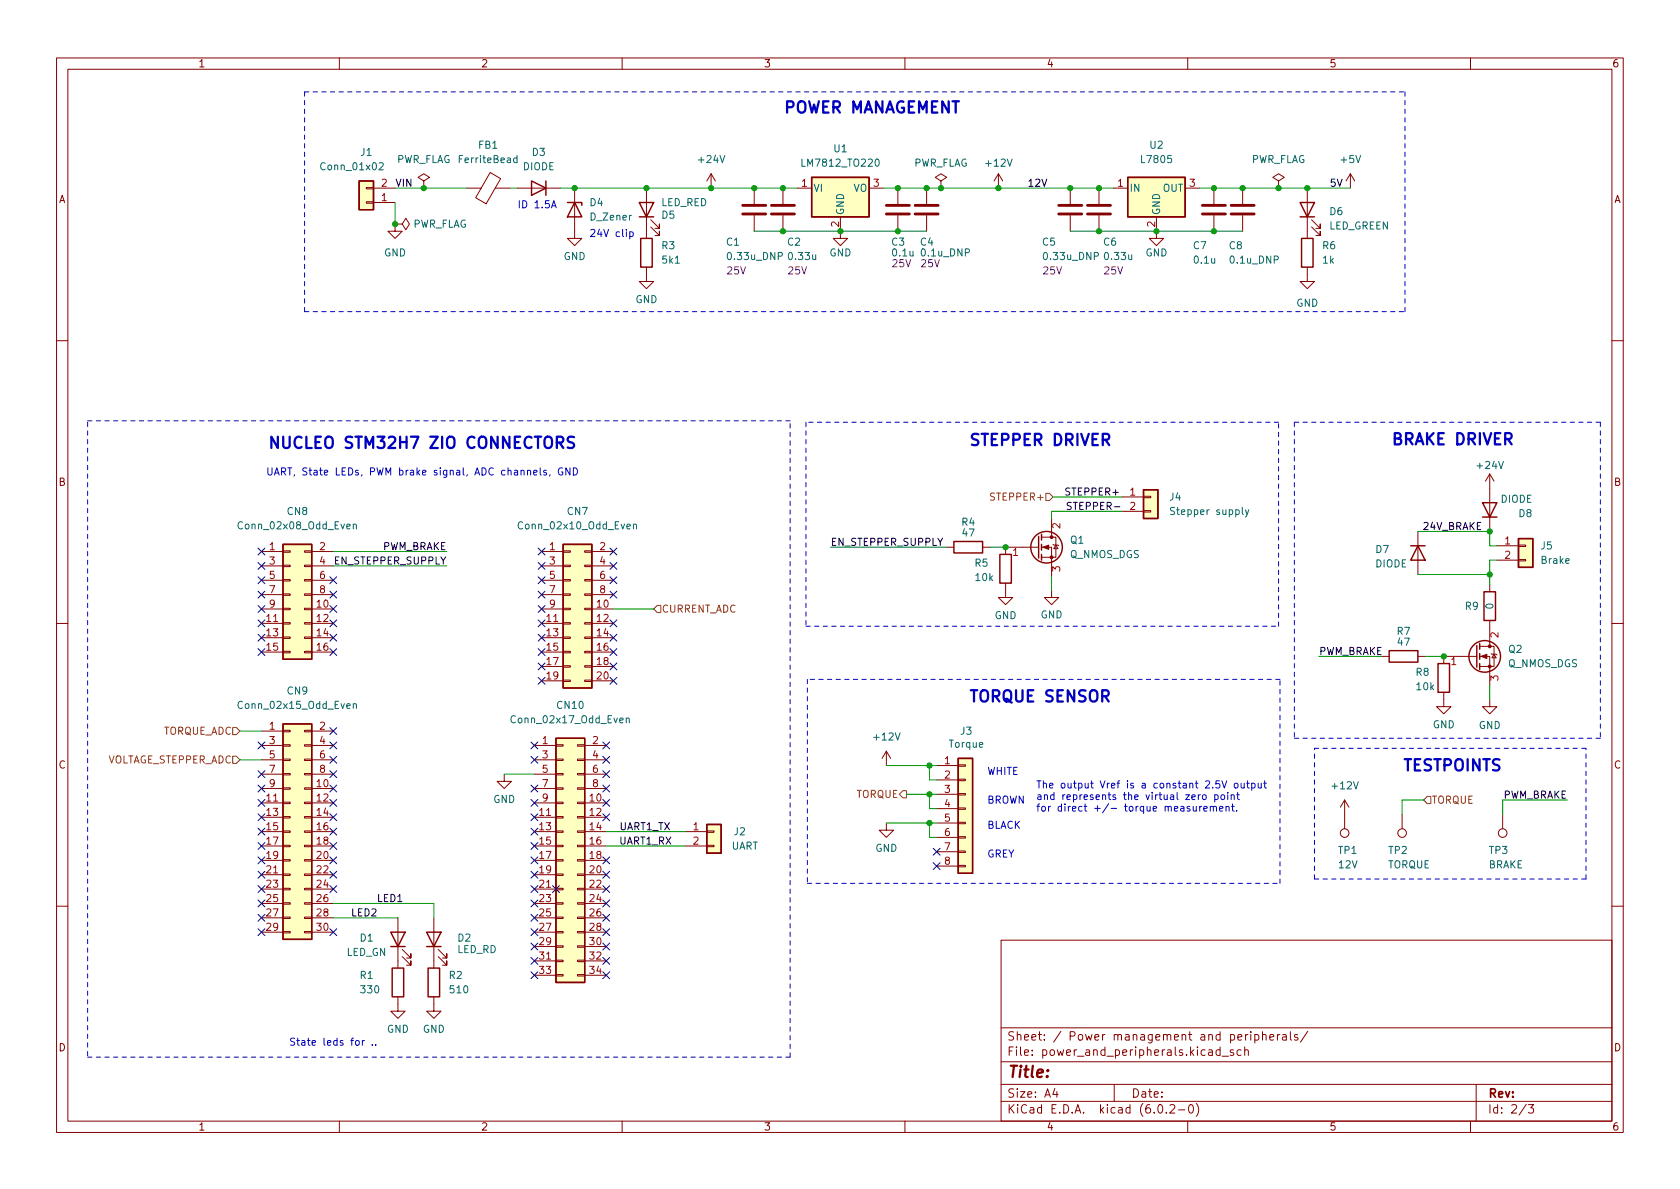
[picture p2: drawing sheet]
<svg xmlns="http://www.w3.org/2000/svg" width="297mm" height="210mm" viewBox="0 0 297 210" stroke-linecap="round" stroke-linejoin="round" font-family="sans-serif">
<defs><g id="words">
<g font-size="2.8" fill="#0000c2">
<text x="138.4" y="20">POWER MANAGEMENT</text>
<text x="47.2" y="79.3">NUCLEO STM32H7 ZIO CONNECTORS</text>
<text x="171.2" y="78.8">STEPPER DRIVER</text>
<text x="245.9" y="78.7">BRAKE DRIVER</text>
<text x="171.2" y="124.1">TORQUE SENSOR</text>
<text x="247.9" y="136.3">TESTPOINTS</text>
</g>
<text font-size="2.8" fill="#840000" x="178" y="190.6">Title:</text>
<g font-size="2.1" fill="#840000">
<text x="178" y="184">Sheet: / Power management and peripherals/</text>
<text x="178" y="186.7">File: power_and_peripherals.kicad_sch</text>
<text x="178" y="196.9">KiCad E.D.A. kicad (6.0.2-0)</text>
<text x="178" y="194.1">Size: A4</text>
<text x="200" y="194.1">Date:</text>
<text x="263" y="194.1">Rev:</text>
<text x="263" y="196.9">Id: 2/3</text>
</g>
<g font-size="1.8" fill="#840000">
<text x="35" y="11.9">1</text>
<text x="85" y="11.9">2</text>
<text x="135" y="11.9">3</text>
<text x="185" y="11.9">4</text>
<text x="235" y="11.9">5</text>
<text x="285" y="11.9">6</text>
<text x="10.3" y="35.9">A</text>
<text x="285.3" y="35.9">A</text>
<text x="10.3" y="85.9">B</text>
<text x="285.3" y="85.9">B</text>
<text x="10.3" y="135.9">C</text>
<text x="285.3" y="135.9">C</text>
<text x="10.3" y="185.9">D</text>
<text x="285.3" y="185.9">D</text>
<text x="35" y="199.9">1</text>
<text x="85" y="199.9">2</text>
<text x="135" y="199.9">3</text>
<text x="185" y="199.9">4</text>
<text x="235" y="199.9">5</text>
<text x="285" y="199.9">6</text>
</g>
<g font-size="1.8" fill="#006464">
<text x="63.8" y="27.6">J1</text>
<text x="70" y="28.8">PWR_FLAG</text>
<text x="81.4" y="28.8">FerriteBead</text>
<text x="84.6" y="26.3">FB1</text>
<text x="94.1" y="27.6">D3</text>
<text x="123.6" y="28.8">+24V</text>
<text x="142.2" y="29.5">LM7812_TO220</text>
<text x="147.5" y="26.9">U1</text>
<text x="161.4" y="29.5">PWR_FLAG</text>
<text x="174.4" y="29.5">+12V</text>
<text x="202" y="28.8">L7805</text>
<text x="203.3" y="26.3">U2</text>
<text x="221.1" y="28.8">PWR_FLAG</text>
<text x="237.2" y="28.8">+5V</text>
<text x="57" y="30.1">Conn_01x02</text>
<text x="92.4" y="30.1">DIODE</text>
<text x="143.8" y="33.9">VI</text>
<text x="150.9" y="33.9">VO</text>
<text x="199.6" y="33.9">IN</text>
<text x="205.6" y="33.9">OUT</text>
<text x="72.9" y="40.3">PWR_FLAG</text>
<text x="104.3" y="36.4">D4</text>
<text x="104.5" y="39">D_Zener</text>
<text x="116.8" y="36.4">LED_RED</text>
<text x="117" y="38.7">D5</text>
<text x="149.2" y="38.1" transform="rotate(-90 149.2 38.1)">GND</text>
<text x="205.1" y="38.1" transform="rotate(-90 205.1 38.1)">GND</text>
<text x="234.9" y="40.6">LED_GREEN</text>
<text x="235.1" y="38">D6</text>
<text x="67.9" y="45.3">GND</text>
<text x="99.6" y="46">GND</text>
<text x="117" y="44.1">R3</text>
<text x="117.2" y="46.6">5k1</text>
<text x="128.5" y="43.4">C1</text>
<text x="128.8" y="46">0.33u_DNP</text>
<text x="139.3" y="43.4">C2</text>
<text x="139.6" y="46">0.33u</text>
<text x="146.6" y="45.3">GND</text>
<text x="157.7" y="43.4">C3</text>
<text x="157.9" y="45.3">0.1u</text>
<text x="162.7" y="43.4">C4</text>
<text x="163" y="45.3">0.1u_DNP</text>
<text x="184.3" y="43.4">C5</text>
<text x="184.7" y="46">0.33u_DNP</text>
<text x="195.1" y="43.4">C6</text>
<text x="195.5" y="46">0.33u</text>
<text x="202.5" y="45.3">GND</text>
<text x="211" y="44.1">C7</text>
<text x="211.2" y="46.6">0.1u</text>
<text x="217.4" y="44.1">C8</text>
<text x="217.6" y="46.6">0.1u_DNP</text>
<text x="233.9" y="44.1">R6</text>
<text x="233.9" y="46.6">1k</text>
<text x="112.3" y="53.6">GND</text>
<text x="229.2" y="54.2">GND</text>
<text x="261.3" y="82.9">+24V</text>
<text x="206.8" y="88.5">J4</text>
<text x="265.3" y="88.9">DIODE</text>
<text x="42.5" y="93.6">Conn_02x08_Odd_Even</text>
<text x="50.8" y="91.1">CN8</text>
<text x="92" y="93.6">Conn_02x10_Odd_Even</text>
<text x="100.3" y="91.1">CN7</text>
<text x="170.1" y="93">R4</text>
<text x="170.2" y="94.9">47</text>
<text x="207.5" y="91.1">Stepper supply</text>
<text x="268.6" y="91.4">D8</text>
<text x="172.4" y="100.2">R5</text>
<text x="189.1" y="98.7">Q_NMOS_DGS</text>
<text x="189.3" y="96.1">Q1</text>
<text x="243.2" y="100.3">DIODE</text>
<text x="243.3" y="97.8">D7</text>
<text x="272.5" y="97.1">J5</text>
<text x="272.6" y="99.7">Brake</text>
<text x="172.5" y="102.7">10k</text>
<text x="259.1" y="107.8">R9</text>
<text x="264" y="107.7" transform="rotate(-90 264 107.7)">0</text>
<text x="175.8" y="109.5">GND</text>
<text x="184" y="109.3">GND</text>
<text x="247" y="112.3">R7</text>
<text x="247.2" y="114.2">47</text>
<text x="250.4" y="119.5">R8</text>
<text x="266.6" y="118">Q_NMOS_DGS</text>
<text x="266.7" y="115.4">Q2</text>
<text x="42.5" y="125.3">Conn_02x15_Odd_Even</text>
<text x="50.8" y="122.8">CN9</text>
<text x="98.6" y="125.3">CN10</text>
<text x="250.5" y="122">10k</text>
<text x="90.8" y="127.9">Conn_02x17_Odd_Even</text>
<text x="154.6" y="130.9">+12V</text>
<text x="169.9" y="129.9">J3</text>
<text x="253.3" y="128.8">GND</text>
<text x="261.4" y="128.9">GND</text>
<text x="167.9" y="132.2">Torque</text>
<text x="87.2" y="142">GND</text>
<text x="235.7" y="139.6">+12V</text>
<text x="129.8" y="147.7">J2</text>
<text x="129.2" y="150.2">UART</text>
<text x="154.8" y="150.6">GND</text>
<text x="236.7" y="151">TP1</text>
<text x="236.7" y="153.5">12V</text>
<text x="245.3" y="153.5">TORQUE</text>
<text x="245.5" y="151">TP2</text>
<text x="263.1" y="153.5">BRAKE</text>
<text x="263.3" y="151">TP3</text>
<text x="63.7" y="166.5">D1</text>
<text x="81" y="166.5">D2</text>
<text x="61.2" y="169">LED_GN</text>
<text x="63.7" y="173.1">R1</text>
<text x="79.4" y="173.1">R2</text>
<text x="80.8" y="168.5">LED_RD</text>
<text x="63.9" y="175.6">330</text>
<text x="79.7" y="175.6">510</text>
<text x="68.4" y="182.6">GND</text>
<text x="74.7" y="182.6">GND</text>
</g>
<g font-size="1.8" fill="#a90000">
<text x="67.5" y="35.6">1</text>
<text x="67.5" y="33">2</text>
<text x="141.7" y="33">1</text>
<text x="154.4" y="33">3</text>
<text x="197.6" y="33">1</text>
<text x="210.3" y="33">3</text>
<text x="148.3" y="40.1" transform="rotate(-90 148.3 40.1)">2</text>
<text x="204.2" y="40.1" transform="rotate(-90 204.2 40.1)">2</text>
<text x="199.8" y="87.6">1</text>
<text x="187.5" y="93.5" transform="rotate(-90 187.5 93.5)">2</text>
<text x="199.8" y="90.2">2</text>
<text x="47.6" y="97.3">1</text>
<text x="47.6" y="99.8">3</text>
<text x="56.5" y="97.3">2</text>
<text x="56.5" y="99.8">4</text>
<text x="97.2" y="97.3">1</text>
<text x="97.2" y="99.8">3</text>
<text x="106.1" y="97.3">2</text>
<text x="106.1" y="99.8">4</text>
<text x="179.1" y="98.3">1</text>
<text x="187.5" y="101.1" transform="rotate(-90 187.5 101.1)">3</text>
<text x="266.1" y="96.3">1</text>
<text x="266.1" y="98.8">2</text>
<text x="47.6" y="102.4">5</text>
<text x="47.6" y="104.9">7</text>
<text x="47.6" y="107.4">9</text>
<text x="56" y="107.4">10</text>
<text x="56.5" y="102.4">6</text>
<text x="56.5" y="104.9">8</text>
<text x="97.2" y="102.4">5</text>
<text x="97.2" y="104.9">7</text>
<text x="97.2" y="107.4">9</text>
<text x="105.6" y="107.4">10</text>
<text x="106.1" y="102.4">6</text>
<text x="106.1" y="104.9">8</text>
<text x="47.1" y="110">11</text>
<text x="47.1" y="112.5">13</text>
<text x="56" y="110">12</text>
<text x="56" y="112.5">14</text>
<text x="96.7" y="110">11</text>
<text x="96.7" y="112.5">13</text>
<text x="105.6" y="110">12</text>
<text x="105.6" y="112.5">14</text>
<text x="264.9" y="112.8" transform="rotate(-90 264.9 112.8)">2</text>
<text x="47.1" y="115.1">15</text>
<text x="56" y="115.1">16</text>
<text x="96.7" y="115.1">15</text>
<text x="96.7" y="117.6">17</text>
<text x="105.6" y="115.1">16</text>
<text x="105.6" y="117.6">18</text>
<text x="256.6" y="117.6">1</text>
<text x="96.7" y="120.1">19</text>
<text x="105.6" y="120.1">20</text>
<text x="264.9" y="120.4" transform="rotate(-90 264.9 120.4)">3</text>
<text x="47.6" y="129">1</text>
<text x="47.6" y="131.6">3</text>
<text x="56.5" y="129">2</text>
<text x="56.5" y="131.6">4</text>
<text x="95.9" y="131.6">1</text>
<text x="104.8" y="131.6">2</text>
<text x="47.6" y="134.1">5</text>
<text x="47.6" y="136.6">7</text>
<text x="56.5" y="134.1">6</text>
<text x="56.5" y="136.6">8</text>
<text x="95.9" y="134.1">3</text>
<text x="95.9" y="136.6">5</text>
<text x="104.8" y="134.1">4</text>
<text x="104.8" y="136.6">6</text>
<text x="167" y="135.1">1</text>
<text x="167" y="137.7">2</text>
<text x="47.1" y="141.7">11</text>
<text x="47.6" y="139.2">9</text>
<text x="56" y="139.2">10</text>
<text x="56" y="141.7">12</text>
<text x="95.9" y="139.2">7</text>
<text x="95.9" y="141.7">9</text>
<text x="104.3" y="141.7">10</text>
<text x="104.8" y="139.2">8</text>
<text x="167" y="140.2">3</text>
<text x="167" y="142.7">4</text>
<text x="47.1" y="144.3">13</text>
<text x="47.1" y="146.8">15</text>
<text x="47.1" y="149.3">17</text>
<text x="56" y="144.3">14</text>
<text x="56" y="146.8">16</text>
<text x="56" y="149.3">18</text>
<text x="95.4" y="144.3">11</text>
<text x="95.4" y="146.8">13</text>
<text x="95.4" y="149.3">15</text>
<text x="104.3" y="144.3">12</text>
<text x="104.3" y="146.8">14</text>
<text x="104.3" y="149.3">16</text>
<text x="122.6" y="146.8">1</text>
<text x="122.6" y="149.3">2</text>
<text x="167" y="145.3">5</text>
<text x="167" y="147.8">6</text>
<text x="47.1" y="151.9">19</text>
<text x="47.1" y="154.4">21</text>
<text x="56" y="151.9">20</text>
<text x="56" y="154.4">22</text>
<text x="95.4" y="151.9">17</text>
<text x="95.4" y="154.4">19</text>
<text x="104.3" y="151.9">18</text>
<text x="104.3" y="154.4">20</text>
<text x="167" y="150.4">7</text>
<text x="167" y="152.9">8</text>
<text x="47.1" y="157">23</text>
<text x="47.1" y="159.5">25</text>
<text x="56" y="157">24</text>
<text x="56" y="159.5">26</text>
<text x="95.4" y="157">21</text>
<text x="95.4" y="159.5">23</text>
<text x="104.3" y="157">22</text>
<text x="104.3" y="159.5">24</text>
<text x="47.1" y="162">27</text>
<text x="47.1" y="164.6">29</text>
<text x="56" y="162">28</text>
<text x="56" y="164.6">30</text>
<text x="95.4" y="162">25</text>
<text x="95.4" y="164.6">27</text>
<text x="95.4" y="167.1">29</text>
<text x="104.3" y="162">26</text>
<text x="104.3" y="164.6">28</text>
<text x="104.3" y="167.1">30</text>
<text x="95.4" y="169.7">31</text>
<text x="95.4" y="172.2">33</text>
<text x="104.3" y="169.7">32</text>
<text x="104.3" y="172.2">34</text>
</g>
<g font-size="1.8" fill="#0f0f0f">
<text x="69.8" y="33">VIN</text>
<text x="181.6" y="33">12V</text>
<text x="235.3" y="33">5V</text>
<text x="188.8" y="87.6">STEPPER+</text>
<text x="189.5" y="90.2">STEPPER-</text>
<text x="251.7" y="93.7">24V_BRAKE</text>
<text x="59.2" y="99.8">EN_STEPPER_SUPPLY</text>
<text x="67.4" y="97.3">PWM_BRAKE</text>
<text x="146.8" y="96.5">EN_STEPPER_SUPPLY</text>
<text x="233.2" y="115.8">PWM_BRAKE</text>
<text x="265.5" y="141.2">PWM_BRAKE</text>
<text x="109.5" y="146.8">UART1_TX</text>
<text x="109.5" y="149.3">UART1_RX</text>
<text x="66.9" y="159.5">LED1</text>
<text x="62.3" y="162">LED2</text>
</g>
<g font-size="1.8" fill="#0000c2">
<text x="91.4" y="36.8">ID 1.5A</text>
<text x="104.1" y="41.9">24V clip</text>
<text x="47" y="84.1">UART, State LEDs, PWM brake signal, ADC channels, GND</text>
<text x="174.5" y="137">WHITE</text>
<text x="174.5" y="142.1">BROWN</text>
<text x="183.1" y="139.4">The output Vref is a constant 2.5V output</text>
<text x="183.1" y="141.5">and represents the virtual zero point</text>
<text x="183.1" y="143.5">for direct +/- torque measurement.</text>
<text x="174.5" y="146.5">BLACK</text>
<text x="174.5" y="151.6">GREY</text>
<text x="51.1" y="184.9">State leds for ..</text>
</g>
<g font-size="1.8" fill="#840084">
<text x="157.8" y="47.2">25V</text>
<text x="162.9" y="47.2">25V</text>
<text x="128.6" y="48.5">25V</text>
<text x="139.4" y="48.5">25V</text>
<text x="184.5" y="48.5">25V</text>
<text x="195.3" y="48.5">25V</text>
</g>
<g font-size="1.8" fill="#725600">
<text x="175.5" y="88.5">STEPPER+</text>
<text x="116.9" y="108.3">CURRENT_ADC</text>
<text x="28.7" y="129.9">TORQUE_ADC</text>
<text x="18.4" y="135">VOLTAGE_STEPPER_ADC</text>
<text x="151.3" y="141.1">TORQUE</text>
<text x="253.1" y="142.1">TORQUE</text>
</g>
</g></defs>
<g fill="none" stroke="#840000" stroke-width=".18">
<path d="M10 10.2h277v190.1h-277zM12 12.2h273v186.1h-273zM60 10.2v2M110 10.2v2M160 10.2v2M210 10.2v2M260 10.2v2M64.8 33.1h1.2v.3h-1.2zM64.8 35.7h1.2v.2h-1.2zM66 33.3h3.8M66 35.8h3.8M69.8 39.6h1.3l.7-1 .6 1-.6 1-.7-1"/>
<path d="M69.8 39.6h.1M69.8 39.6v1.3h1.3l-1.3 1.3-1.2-1.3h1.2M74.9 32l1-.6-1-.7-1 .7 1 .6v1.3M74.9 33.3h.1M82.5 33.3h2.6M86.7 30.5l1.8 1.1-2.5 4.4-1.9-1zM87.6 33.3h2.6M91.4 33.3h7.7M101.6 33.3v8.9h1.3l-1.3 1.2-1.3-1.2h1.3M114.3 33.3v8.9M115.1 38.9l1.5 1.5v-.8v.8h-.8M125.7 30.7l-.7 1.3"/>
<path d="M125.7 30.7v2.6M125.7 30.7l.8 1.3M133.3 33.3v2.8M133.3 38.1v2.8M138.4 33.3v2.8M138.4 38.1v2.8M141 33.3h2.5M148.6 38.3v3.9h1.3l-1.3 1.2-1.3-1.2h1.3M153.7 33.3h2.5M158.7 33.3v2.8M158.7 38.1v2.8M163.8 33.3v2.8"/>
<path d="M163.8 38.1v2.8M166.4 32l1-.6-1-.7-1 .7 1 .6v1.3M166.4 33.3h.1M176.5 30.7l-.7 1.3M176.5 30.7v2.6M176.5 30.7l.8 1.3M189.2 33.3v2.8M189.2 38.1v2.8M194.3 33.3v2.8M194.3 38.1v2.8M196.8 33.3h2.6M204.5 38.3v3.9h1.2l-1.2 1.2-1.3-1.2h1.3"/>
<path d="M209.5 33.3h2.6M214.6 33.3v2.8M214.6 38.1v2.8M219.7 33.3v2.8M219.7 38.1v2.8M226.1 32l1-.6-1-.7-1.1 .7 1.1 .6v1.3M226.1 33.3h.1M231.1 33.3v8.9M231.9 38.9l1.5 1.5v-.8v.8h-.7M238.8 30.7l-.8 1.3M238.8 30.7v2.6M238.8 30.7l.7 1.3"/>
<path d="M114.3 47.2v2.6h1.3l-1.3 1.2-1.3-1.2h1.3M115.1 40.1l1.5 1.6v-.8v.8h-.8M231.1 47.2v2.6h1.3l-1.3 1.2-1.2-1.2h1.2M231.9 40.1l1.5 1.6v-.8v.8h-.7M10 60.2h2M285 60.2h2M46.2 97.5h3.8M50 99.9h1.3v.3h-1.3zM50 97.4h1.3v.3h-1.3zM53.8 99.9h1.3v.3h-1.3zM53.8 97.4h1.3v.3h-1.3zM55.1 97.5h3.8"/>
<path d="M95.8 97.5h3.8M99.6 99.9h1.2v.3h-1.2zM99.6 97.4h1.2v.3h-1.2zM103.4 99.9h1.2v.3h-1.2zM103.4 97.4h1.2v.3h-1.2zM104.6 97.5h3.9M167.4 96.8h1.3M173.7 96.8h1.3M177.8 96.8v1.2M178.3 96.8h5.3M184.1 96.8h1.8v5M184.1 95h2.6v3.5h-2.6"/>
<path d="M185.9 91.7v3.3M186.2 96.3l.1 .1h.8l.1 .1M186.7 96.4l.4 .6h-.8zM198.4 87.9h3.8M198.4 90.4h3.8M202.2 90.3h1.3v.2h-1.3zM202.2 87.8h1.3v.2h-1.3zM250.7 94v7.6M263.4 83.8v10.2M263.4 83.8l-.8 1.3M263.4 83.8l.8 1.3M264.7 96.5h3.8"/>
<path d="M264.7 99.1h3.8M268.5 98.9h1.2v.3h-1.2zM268.5 96.4h1.2v.2h-1.2zM10 110.2h2M46.2 110.2h3.8M46.2 107.7h3.8M46.2 112.8h3.8M46.2 115.3h3.8M46.2 100.1h3.8M46.2 102.6h3.8M46.2 105.2h3.8M50 115.2h1.3v.2h-1.3z"/>
<path d="M50 112.6h1.3v.3h-1.3zM50 110.1h1.3v.3h-1.3zM50 107.6h1.3v.2h-1.3zM50 105h1.3v.3h-1.3zM50 102.5h1.3v.2h-1.3zM53.8 115.2h1.3v.2h-1.3zM53.8 112.6h1.3v.3h-1.3zM53.8 110.1h1.3v.3h-1.3zM53.8 107.6h1.3v.2h-1.3zM53.8 105h1.3v.3h-1.3zM53.8 102.5h1.3v.2h-1.3zM55.1 110.2h3.8"/>
<path d="M55.1 107.7h3.8M55.1 112.8h3.8M55.1 115.3h3.8M55.1 100.1h3.8M55.1 102.6h3.8M55.1 105.2h3.8M95.8 110.2h3.8M95.8 107.7h3.8M95.8 112.8h3.8M95.8 115.3h3.8M95.8 100.1h3.8M95.8 102.6h3.8"/>
<path d="M95.8 105.2h3.8M95.8 117.9h3.8M99.6 117.7h1.2v.3h-1.2zM99.6 115.2h1.2v.2h-1.2zM99.6 112.6h1.2v.3h-1.2zM99.6 110.1h1.2v.3h-1.2zM99.6 107.6h1.2v.2h-1.2zM99.6 105h1.2v.3h-1.2zM99.6 102.5h1.2v.2h-1.2zM103.4 117.7h1.2v.3h-1.2zM103.4 115.2h1.2v.2h-1.2zM103.4 112.6h1.2v.3h-1.2z"/>
<path d="M103.4 110.1h1.2v.3h-1.2zM103.4 107.6h1.2v.2h-1.2zM103.4 105h1.2v.3h-1.2zM103.4 102.5h1.2v.2h-1.2zM104.6 110.2h3.9M104.6 107.7h3.9M104.6 112.8h3.9M104.6 115.3h3.9M104.6 100.1h3.9M104.6 102.6h3.9M104.6 105.2h3.9M104.6 117.9h3.9"/>
<path d="M177.8 103.1v2.6h1.3l-1.3 1.2-1.3-1.2h1.3M185.9 104.4v1.3h1.3l-1.3 1.2-1.2-1.2h1.2M244.3 116.1h1.3M250.7 116.1h1.3M255.3 116.1v1.2M255.8 116.1h5.3M261.6 116.1h1.8v5.1M261.6 114.3h2.6v3.6h-2.6M263.4 103.4v1.2M263.4 109.7v4.6M263.7 115.6l.1 .1h.7l.2 .1M264.2 115.7l.3 .6h-.7z"/>
<path d="M285 110.2h2M46.2 131.8h3.8M46.2 134.4h3.8M46.2 136.9h3.8M46.2 139.4h3.8M46.2 129.3h3.8M50 139.3h1.3v.3h-1.3zM50 136.8h1.3v.2h-1.3zM50 134.2h1.3v.3h-1.3zM50 131.7h1.3v.2h-1.3zM50 129.2h1.3v.2h-1.3zM53.8 139.3h1.3v.3h-1.3z"/>
<path d="M53.8 136.8h1.3v.2h-1.3zM53.8 134.2h1.3v.3h-1.3zM53.8 131.7h1.3v.2h-1.3zM53.8 129.2h1.3v.2h-1.3zM55.1 131.8h3.8M55.1 134.4h3.8M55.1 136.9h3.8M55.1 139.4h3.8M55.1 129.3h3.8M89.2 136.9v1.3h1.2l-1.2 1.2-1.3-1.2h1.3M94.5 131.8h3.8M94.5 134.4h3.8"/>
<path d="M94.5 136.9h3.8M94.5 139.4h3.8M95.8 120.4h3.8M98.3 139.3h1.3v.3h-1.3zM98.3 136.8h1.3v.2h-1.3zM98.3 134.2h1.3v.3h-1.3zM98.3 131.7h1.3v.2h-1.3zM99.6 120.3h1.2v.2h-1.2zM102.1 139.3h1.3v.3h-1.3zM102.1 136.8h1.3v.2h-1.3zM102.1 134.2h1.3v.3h-1.3zM102.1 131.7h1.3v.2h-1.3z"/>
<path d="M103.4 120.3h1.2v.2h-1.2zM103.4 131.8h3.8M103.4 134.4h3.8M103.4 136.9h3.8M103.4 139.4h3.8M104.6 120.4h3.9M156.7 132.8l-.7 1.3M156.7 132.8v2.6M156.7 132.8l.8 1.3M165.6 135.4h3.8M165.6 137.9h3.8M169.4 137.8h1.3v.2h-1.3z"/>
<path d="M169.4 135.2h1.3v.3h-1.3zM255.3 122.4v2.6h1.2l-1.2 1.2-1.3-1.2h1.3M263.4 123.7v1.3h1.3l-1.3 1.2-1.3-1.2h1.3M46.2 147.1h3.8M46.2 149.6h3.8M46.2 142h3.8M46.2 144.5h3.8M46.2 152.1h3.8M46.2 154.7h3.8M46.2 157.2h3.8M46.2 159.8h3.8M50 159.6h1.3v.3h-1.3z"/>
<path d="M50 157.1h1.3v.2h-1.3zM50 154.6h1.3v.2h-1.3zM50 152h1.3v.3h-1.3zM50 149.5h1.3v.2h-1.3zM50 146.9h1.3v.3h-1.3zM50 144.4h1.3v.2h-1.3zM50 141.9h1.3v.2h-1.3zM53.8 159.6h1.3v.3h-1.3zM53.8 157.1h1.3v.2h-1.3zM53.8 154.6h1.3v.2h-1.3zM53.8 152h1.3v.3h-1.3zM53.8 149.5h1.3v.2h-1.3z"/>
<path d="M53.8 146.9h1.3v.3h-1.3zM53.8 144.4h1.3v.2h-1.3zM53.8 141.9h1.3v.2h-1.3zM55.1 147.1h3.8M55.1 149.6h3.8M55.1 142h3.8M55.1 144.5h3.8M55.1 152.1h3.8M55.1 154.7h3.8M55.1 157.2h3.8M55.1 159.8h3.8M94.5 147.1h3.8"/>
<path d="M94.5 149.6h3.8M94.5 142h3.8M94.5 144.5h3.8M94.5 152.1h3.8M94.5 154.7h3.8M94.5 157.2h3.8M94.5 159.8h3.8M98.3 159.6h1.3v.3h-1.3zM98.3 157.1h1.3v.2h-1.3zM98.3 154.6h1.3v.2h-1.3zM98.3 152h1.3v.3h-1.3zM98.3 149.5h1.3v.2h-1.3z"/>
<path d="M98.3 146.9h1.3v.3h-1.3zM98.3 144.4h1.3v.2h-1.3zM98.3 141.9h1.3v.2h-1.3zM102.1 159.6h1.3v.3h-1.3zM102.1 157.1h1.3v.2h-1.3zM102.1 154.6h1.3v.2h-1.3zM102.1 152h1.3v.3h-1.3zM102.1 149.5h1.3v.2h-1.3zM102.1 146.9h1.3v.3h-1.3zM102.1 144.4h1.3v.2h-1.3zM102.1 141.9h1.3v.2h-1.3zM103.4 147.1h3.8"/>
<path d="M103.4 149.6h3.8M103.4 142h3.8M103.4 144.5h3.8M103.4 152.1h3.8M103.4 154.7h3.8M103.4 157.2h3.8M103.4 159.8h3.8M121.2 147.1h3.8M121.2 149.6h3.8M125 149.5h1.2v.2h-1.2zM125 146.9h1.2v.3h-1.2zM156.7 145.5v1.3h1.3l-1.3 1.3-1.3-1.3h1.3"/>
<path d="M165.6 140.5h3.8M165.6 143h3.8M165.6 145.5h3.8M165.6 148.1h3.8M165.6 150.6h3.8M165.6 153.2h3.8M169.4 153h1.3v.3h-1.3zM169.4 150.5h1.3v.2h-1.3zM169.4 147.9h1.3v.3h-1.3zM169.4 145.4h1.3v.3h-1.3zM169.4 142.9h1.3v.2h-1.3zM169.4 140.3h1.3v.3h-1.3z"/>
<path d="M237.7 141.5v5.1M237.7 141.5l-.7 1.2M237.7 141.5l.8 1.2M247.9 144v2.6M265.7 144v2.6M10 160.2h2M46.2 162.3h3.8M46.2 164.8h3.8M50 164.7h1.3v.3h-1.3zM50 162.2h1.3v.2h-1.3zM53.8 164.7h1.3v.3h-1.3zM53.8 162.2h1.3v.2h-1.3z"/>
<path d="M55.1 162.3h3.8M55.1 164.8h3.8M70.4 176.3v2.5h1.2l-1.2 1.3-1.3-1.3h1.3M70.4 162.3v8.9M71.1 169.2l1.5 1.5v-.8v.8h-.7M71.1 167.9l1.5 1.5v-.7v.7h-.7M76.7 176.3v2.5h1.3l-1.3 1.3-1.3-1.3h1.3M76.7 162.3v8.9M77.5 169.2l1.5 1.5v-.8v.8h-.8M77.5 167.9l1.5 1.5v-.7v.7h-.8M94.5 162.3h3.8M94.5 164.8h3.8"/>
<path d="M94.5 167.4h3.8M94.5 169.9h3.8M94.5 172.5h3.8M98.3 172.3h1.3v.3h-1.3zM98.3 169.8h1.3v.2h-1.3zM98.3 167.3h1.3v.2h-1.3zM98.3 164.7h1.3v.3h-1.3zM98.3 162.2h1.3v.2h-1.3zM102.1 172.3h1.3v.3h-1.3zM102.1 169.8h1.3v.2h-1.3zM102.1 167.3h1.3v.2h-1.3zM102.1 164.7h1.3v.3h-1.3z"/>
<path d="M102.1 162.2h1.3v.2h-1.3zM103.4 162.3h3.8M103.4 164.8h3.8M103.4 167.4h3.8M103.4 169.9h3.8M103.4 172.5h3.8M177 166.3h108v32h-108zM285 160.2h2M60 198.3v2M110 198.3v2M160 198.3v2M177 194.8h108"/>
<path d="M177 191.8h108M177 187.8h108M177 181.8h108M186.5 192.5l-.4 1h1M186.9 193v1M197 191.8v3M204.9 195.4l.2-.1a.81 .81 0 0 1 .6 .7 .81 .81 0 0 1-.3 .8h-.2a.81 .81 0 0 1-.6-.6 .81 .81 0 0 1 .3-.8zM206.2 196.7v.1M206.9 195.5l.5-.2 .2 .2 .1 .3-.9 1h.9M208.4 196.3h1.1M210 198.3v2M210.4 195.4l.1-.1a.81 .81 0 0 1 .6 .7 .81 .81 0 0 1-.3 .8h-.2a.81 .81 0 0 1-.5-.6 .81 .81 0 0 1 .3-.8z"/>
<path d="M211.5 195.1a1.72 1.72 0 0 1 0 2.3M215.7 185.7l-.4-.1-.3 .3v.4l.1 .3h.6M215.7 185.1v1.5M216.1 186.8h1.1M218.1 185.7l-.4-.1-.2 .2 .1 .3 .5 .1v.4h-.6M219.4 185.7l-.4-.1-.3 .3v.4l.2 .3h.5M220.1 185.8l.2-.2 .3 .1 .1 .9M220.1 185.1v1.5M221.1 182.4v.2M221.1 182.9v1M221.9 183l.4-.1 .3 .3v.4l-.2 .3h-.5M221.9 182.9v1.5"/>
<path d="M223.2 183.1l.2-.2 .4 .1 .1 .9M223.2 182.4v1.5M224.5 183.4l.7-.1-.1-.3-.4-.1-.2 .2 .1 .8h.5M225.9 182.9v1M226.3 182.9l-.3 .1-.1 .2M226.8 183h.6v.9M227.4 183.3l-.5 .1a.29 .29 0 0 0-.2 .2 .29 .29 0 0 0 .2 .3h.5M228.1 182.4v1.3l.3 .2M229.4 183l-.3-.1-.2 .2v.3l.5 .1v.4h-.5M231.2 182.4l-1.3 1.9M260 198.3v2M261 191.8v6.5"/>
<path d="M269.9 195.3l-1.3 1.9M270.2 195.3h1l-.6 .6 .5 .1v.7l-.2 .1h-.5l-.2-.1"/>
<circle cx="237.7" cy="147.3" r=".76"/>
<circle cx="247.9" cy="147.3" r=".76"/>
<circle cx="265.7" cy="147.3" r=".76"/>
</g>
<g fill="none" stroke="#840000" stroke-width=".25">
<path d="M63.5 32h2.5v5.1h-2.5zM94 32l2.5 1.3-2.5 1.2zM96.5 32v2.5M100.3 35.8h2.6v.5M101.6 35.8l1.3 2.5h-2.6zM113 35.8h2.6l-1.3 2.5zM113 38.3h2.6M143.5 31.4h10.2v6.9h-10.2zM199.4 31.4h10.1v6.9h-10.1zM229.9 35.8h2.5l-1.3 2.5zM229.9 38.3h2.5M113.3 42.2h2v5h-2z"/>
<path d="M230.1 42.2h2.1v5h-2.1zM50 96.3h5.1v20.3h-5.1zM99.6 96.3h5v25.4h-5zM168.7 95.8h5v2h-5zM176.8 98h2v5.1h-2zM183.6 94.9v3.8M184.1 94.5v1M184.1 96.3v1M184.1 98v1.1M202.2 86.6h2.5v5.1h-2.5zM249.4 96.5h2.6M250.7 96.5l1.3 2.6h-2.6z"/>
<path d="M262.1 88.9h2.6l-1.3 2.5zM262.1 91.4h2.6M268.5 95.2h2.5v5.1h-2.5zM245.6 115.1h5.1v2h-5.1zM254.3 117.3h2v5.1h-2zM261.1 114.2v3.8M261.6 113.8v1M261.6 115.6v1M261.6 117.3v1.1M262.4 104.6h2v5.1h-2zM50 128h5.1v38.1h-5.1zM98.3 130.6h5.1v43.1h-5.1z"/>
<path d="M169.4 134.1h2.6v20.3h-2.6zM125 145.8h2.5v5.1h-2.5zM69.1 164.8h2.5l-1.2 2.6zM69.1 167.4h2.5M69.3 171.2h2.1v5.1h-2.1zM75.4 164.8h2.6l-1.3 2.6zM75.4 167.4h2.6M75.7 171.2h2v5.1h-2z"/>
<circle cx="185" cy="96.8" r="2.79"/>
<circle cx="262.5" cy="116.1" r="2.79"/>
</g>
<g fill="#ffffc2" stroke="#ffffc2" stroke-width=".18">
<path d="M169.4 134.1h2.6v20.3h-2.6z"/>
<path d="M199.4 31.4h10.1v6.9h-10.1z"/>
<path d="M125 145.8h2.5v5.1h-2.5z"/>
<path d="M98.3 130.6h5.1v43.1h-5.1z"/>
<path d="M202.2 86.6h2.5v5.1h-2.5z"/>
<path d="M143.5 31.4h10.2v6.9h-10.2z"/>
<path d="M50 96.3h5.1v20.3h-5.1z"/>
<path d="M99.6 96.3h5v25.4h-5z"/>
<path d="M63.5 32h2.5v5.1h-2.5z"/>
<path d="M50 128h5.1v38.1h-5.1z"/>
<path d="M268.5 95.2h2.5v5.1h-2.5z"/>
</g>
<g fill="none" stroke="#840000" stroke-width=".51">
<path d="M131.3 37.8h4.1M131.3 36.3h4.1M136.4 37.8h4.1M136.4 36.3h4.1M156.7 37.8h4.1M156.7 36.3h4.1M161.8 37.8h4.1M161.8 36.3h4.1M187.2 37.8h4.1M187.2 36.3h4.1M192.3 37.8h4M192.3 36.3h4"/>
<path d="M212.6 37.8h4.1M212.6 36.3h4.1M217.7 37.8h4M217.7 36.3h4"/>
</g>
<g fill="none" stroke="#006464" stroke-width=".18">
<path d="M67 28.9l.5-.1 .3 .3-.8 .9h.8M91.4 28l-.3-.1-.3 .3 .1 .5h.5M91.4 27.5v1.3M62.5 92.8l.1-.1h.3l.1 .8M62.5 92.7v.8M112 92.8l.2-.1h.3v.8M112 92.7v.8M220.2 90.1l.3 .9M220.8 90.1l-.4 1.2-.2 .1M62.5 124.6l.1-.2 .3 .1 .1 .8M62.5 124.4v.9M110.7 127.1l.2-.1h.3l.1 .8"/>
<path d="M110.7 127v.8"/>
</g>
<g fill="#840000" stroke="#840000" stroke-width=".18">
<path d="M184.4 96.8l1-.4v.7z"/>
<path d="M261.9 116.1l1-.4v.8z"/>
<circle cx="185.9" cy="98.5" r=".25"/>
<circle cx="185.9" cy="95" r=".25"/>
<circle cx="263.4" cy="117.9" r=".25"/>
<circle cx="263.4" cy="114.3" r=".25"/>
</g>
<path d="M184.9 87.2h.6l.7 .7-.7 .6h-.6zM116.2 107.1h.6v1.2h-.6l-.6-.6zM41.1 133.7h.7l.6 .7-.6 .6h-.7zM41.1 128.6h.7l.6 .7-.6 .6h-.7zM159.6 139.8h.7v1.3h-.7l-.6-.6zM252.3 140.8h.7v1.3h-.7l-.6-.6z" fill="none" stroke="#725600" stroke-width=".18"/>
<path d="M189.4 88.9l-.5-.1-.2 .3 .1 .3 .5 .2v.4l-.1 .1-.5-.1" fill="none" stroke="#0f0f0f" stroke-width=".18"/>
<g fill="none" stroke="#0000c2" stroke-width=".18">
<path d="M97.5 36.8l.4-1.3 .5 1.3M97.6 36.4h.6M111.4 41.1l.3-.1 .3 .2-.2 .6h-.4M111.4 41v1.3M94.4 83.6l.6-.1-.1-.3h-.4l-.1 .1v.6h.5M95.5 82.7v1.1l.2 .2M96.6 83.2h-.3l-.2 .1 .1 .2 .4 .1v.3h-.5M97.3 83.9l-.2 .3M99.4 82.8a.59 .59 0 0 0-.7 .6 .59 .59 0 0 0 .7 .5l.1-.4h-.2M100.8 82.7v1.3l-.8-1.3v1.3M101.4 82.7a.64 .64 0 0 1 .7 .7 .64 .64 0 0 1-.7 .6zM216 138.1l.5 1.2 .4-1.2"/>
<path d="M218.3 138.6l.3-.1 .3 .2v.4l-.3 .2h-.3l-.1-.2zM219.4 138.5l.1 .8h.3l.2-.1M220 138.5v.8M220.4 138.5h.5M220.6 138.1v1.1l.3 .1M221.3 138.6l.4-.1 .2 .2-.1 .6h-.5M221.3 138.5v1.3M222.5 138.5v.8h.3l.2-.1M223 138.5v.8M223.4 138.5h.5M223.6 138.1v1.1l.3 .1M210.4 142.7l-.3-.1-.2 .2v.2l.5 .1v.3h-.5"/>
<path d="M211 142.6v.8h.3l.2-.1M211.5 142.6v.8M212.1 142.6v.8M212.2 140.5l-.3 .3M212.5 142.6l-.4 .2M212.7 140.6l.3-.1 .3 .3v.4l-.3 .2-.3-.1-.1-.1zM212.8 143l.6-.1v-.2l-.4-.1-.2 .2 .1 .6h.5M214 142.7l.2-.1 .3 .1v.7M214 142.6v.8M214.5 142.8l.2-.2 .3 .1 .1 .7M214.8 140.6l.3-.1 .3 .3-.1 .5h-.5M214.8 140.5v1.3"/>
<path d="M215.6 143l.6-.1v-.2l-.4-.1-.2 .2 .1 .6h.5M216 140.6l.3-.1 .2 .3v.4l-.2 .2-.3-.1-.1-.1zM216.8 142.7l.2-.1 .3 .1v.7M216.8 142.6v.8M217.1 140.1v.1M217.1 140.5v.9M217.7 140.7l.2-.2 .3 .1v.8M217.7 140.5v.9M217.7 142.6h.5M217.9 142.2v1.1l.3 .1M218.6 143.3v.1M218.6 140.5h.5"/>
<path d="M218.8 140.1v1.1l.3 .2M63 184.1l.3-.1 .2 .2v.4l-.2 .2h-.3l-.1-.2zM64.1 184v.8M64.4 184l-.3 .2M65.8 184.7v.1M66.4 184.7v.1"/>
</g>
<path d="M98.5 78.3h.7a.54 .54 0 0 0 .4-.6 .54 .54 0 0 0-.4-.5h-.7v2M98.9 78.3l.7 .9M101.5 77.3l-.8-.1a.49 .49 0 0 0-.3 .5 .49 .49 0 0 0 .3 .5 .73 .73 0 0 1 .8 .5 .51 .51 0 0 1-.4 .5l-.7-.1" fill="none" stroke="#0000c2" stroke-width=".4"/>
<g fill="none" stroke="#0000c2" stroke-width=".18" stroke-dasharray=".8 .8">
<path d="M53.8 16.3h194.6M53.8 16.3v38.8M53.8 55.1h194.6M248.4 55.1v-38.8M15.5 74.7v112.2M139.7 74.4h-124.2M142.5 74.7v36M226.1 74.7h-83.6M228.9 74.7h54.8M228.9 74.7v55.9M283 74.7v55.9M142.5 110.7h83.6"/>
<path d="M226.1 110.7v-36M142.7 120.1v36.1M226.3 120.1h-83.6M228.9 130.6h54.8M280.4 132.3h-48M142.7 156.2h83.6M226.3 156.2v-36.1M232.4 155.4h48M232.4 155.4v-23.1M280.4 155.4v-23.1M15.5 186.9h124.2M139.7 186.9v-112.5"/>
</g>
<g fill="none" stroke="#009600" stroke-width=".18">
<path d="M69.8 33.3h12.7M69.8 35.8v3.8M90.2 33.3h1.2M99.1 33.3h41.9M156.2 33.3h40.6M212.1 33.3h26.7M133.3 40.9h30.5M189.2 40.9h30.5M58.9 97.5h20.1M146.8 96.8h20.6M175 96.8h3.3M186.2 87.9h12.2"/>
<path d="M198.4 90.4h-12.5v1.3M250.7 94h12.7v2.5h1.3M264.7 99.1h-1.3v4.3M58.9 100.1h20.1M108.5 107.7h7.1M185.9 101.8v2.6M233.2 116.1h11.1M250.7 101.6h12.7M252 116.1h3.8M42.4 129.3h3.8M42.4 134.4h3.8M89.2 136.9h5.3"/>
<path d="M156.7 135.4h8.9M164.3 135.4v2.5h1.3M263.4 121.2v2.5M58.9 159.8h17.8v2.5M107.2 147.1h14M107.2 149.6h14M156.7 145.5h8.9M160.3 140.5h5.3M164.3 140.5v2.5h1.3M164.3 145.5v2.6h1.3M251.7 141.5h-3.8v2.5M277.1 141.5h-11.4v2.5"/>
<path d="M58.9 162.3h11.5"/>
</g>
<g fill="none" stroke="#000084" stroke-width=".18">
<path d="M45.6 99.5l1.2 1.2M45.6 96.9l1.2 1.2M46.8 99.5l-1.2 1.2M46.8 96.9l-1.2 1.2M95.1 99.5l1.3 1.2M95.1 96.9l1.3 1.2M96.4 96.9l-1.3 1.2M96.4 99.5l-1.3 1.2M107.8 99.5l1.3 1.2M107.8 96.9l1.3 1.2M109.1 96.9l-1.3 1.2M109.1 99.5l-1.3 1.2"/>
<path d="M45.6 109.6l1.2 1.2M45.6 112.2l1.2 1.2M45.6 107.1l1.2 1.2M45.6 114.7l1.2 1.2M45.6 104.5l1.2 1.3M45.6 102l1.2 1.2M46.8 114.7l-1.2 1.2M46.8 109.6l-1.2 1.2M46.8 112.2l-1.2 1.2M46.8 107.1l-1.2 1.2M46.8 104.5l-1.2 1.3M46.8 102l-1.2 1.2"/>
<path d="M58.3 114.7l1.2 1.2M58.3 107.1l1.2 1.2M58.3 102l1.2 1.2M58.3 112.2l1.2 1.2M58.3 104.5l1.2 1.3M58.3 109.6l1.2 1.2M59.5 114.7l-1.2 1.2M59.5 107.1l-1.2 1.2M59.5 102l-1.2 1.2M59.5 112.2l-1.2 1.2M59.5 104.5l-1.2 1.3M59.5 109.6l-1.2 1.2"/>
<path d="M95.1 109.6l1.3 1.2M95.1 119.8l1.3 1.2M95.1 104.5l1.3 1.3M95.1 117.2l1.3 1.3M95.1 102l1.3 1.2M95.1 112.2l1.3 1.2M95.1 114.7l1.3 1.2M95.1 107.1l1.3 1.2M96.4 104.5l-1.3 1.3M96.4 109.6l-1.3 1.2M96.4 114.7l-1.3 1.2M96.4 112.2l-1.3 1.2"/>
<path d="M96.4 102l-1.3 1.2M96.4 117.2l-1.3 1.3M96.4 119.8l-1.3 1.2M96.4 107.1l-1.3 1.2M107.8 119.8l1.3 1.2M107.8 117.2l1.3 1.3M107.8 109.6l1.3 1.2M107.8 114.7l1.3 1.2M107.8 112.2l1.3 1.2M107.8 104.5l1.3 1.3M107.8 102l1.3 1.2M109.1 102l-1.3 1.2"/>
<path d="M109.1 104.5l-1.3 1.3M109.1 119.8l-1.3 1.2M109.1 117.2l-1.3 1.3M109.1 114.7l-1.3 1.2M109.1 112.2l-1.3 1.2M109.1 109.6l-1.3 1.2M45.6 136.3l1.2 1.2M45.6 138.8l1.2 1.2M45.6 131.2l1.2 1.2M46.8 138.8l-1.2 1.2M46.8 131.2l-1.2 1.2M46.8 136.3l-1.2 1.2"/>
<path d="M58.3 138.8l1.2 1.2M58.3 133.8l1.2 1.2M58.3 136.3l1.2 1.2M58.3 131.2l1.2 1.2M58.3 128.7l1.2 1.2M59.5 131.2l-1.2 1.2M59.5 136.3l-1.2 1.2M59.5 133.8l-1.2 1.2M59.5 138.8l-1.2 1.2M59.5 128.7l-1.2 1.2M93.9 138.8l1.2 1.2M93.9 133.8l1.2 1.2"/>
<path d="M93.9 131.2l1.2 1.2M95.1 138.8l-1.2 1.2M95.1 133.8l-1.2 1.2M95.1 131.2l-1.2 1.2M106.6 136.3l1.2 1.2M106.6 133.8l1.2 1.2M106.6 138.8l1.2 1.2M106.6 131.2l1.2 1.2M107.8 136.3l-1.2 1.2M107.8 133.8l-1.2 1.2M107.8 138.8l-1.2 1.2M107.8 131.2l-1.2 1.2"/>
<path d="M45.6 156.6l1.2 1.2M45.6 154.1l1.2 1.2M45.6 159.2l1.2 1.2M45.6 143.9l1.2 1.2M45.6 149l1.2 1.2M45.6 146.5l1.2 1.2M45.6 151.5l1.2 1.2M45.6 141.4l1.2 1.2M46.8 156.6l-1.2 1.2M46.8 154.1l-1.2 1.2M46.8 159.2l-1.2 1.2M46.8 143.9l-1.2 1.2"/>
<path d="M46.8 149l-1.2 1.2M46.8 146.5l-1.2 1.2M46.8 151.5l-1.2 1.2M46.8 141.4l-1.2 1.2M58.3 156.6l1.2 1.2M58.3 151.5l1.2 1.2M58.3 149l1.2 1.2M58.3 146.5l1.2 1.2M58.3 143.9l1.2 1.2M58.3 141.4l1.2 1.2M58.3 154.1l1.2 1.2M59.5 143.9l-1.2 1.2"/>
<path d="M59.5 141.4l-1.2 1.2M59.5 146.5l-1.2 1.2M59.5 151.5l-1.2 1.2M59.5 149l-1.2 1.2M59.5 154.1l-1.2 1.2M59.5 156.6l-1.2 1.2M93.9 159.2l1.2 1.2M93.9 141.4l1.2 1.2M93.9 149l1.2 1.2M93.9 146.5l1.2 1.2M93.9 154.1l1.2 1.2M93.9 151.5l1.2 1.2"/>
<path d="M93.9 143.9l1.2 1.2M93.9 156.6l1.2 1.2M95.1 159.2l-1.2 1.2M95.1 141.4l-1.2 1.2M95.1 156.6l-1.2 1.2M95.1 149l-1.2 1.2M95.1 146.5l-1.2 1.2M95.1 151.5l-1.2 1.2M95.1 154.1l-1.2 1.2M95.1 143.9l-1.2 1.2M97.7 156.6l1.2 1.2M98.9 156.6l-1.2 1.2"/>
<path d="M106.6 154.1l1.2 1.2M106.6 151.5l1.2 1.2M106.6 143.9l1.2 1.2M106.6 141.4l1.2 1.2M106.6 156.6l1.2 1.2M106.6 159.2l1.2 1.2M107.8 154.1l-1.2 1.2M107.8 151.5l-1.2 1.2M107.8 143.9l-1.2 1.2M107.8 141.4l-1.2 1.2M107.8 156.6l-1.2 1.2M107.8 159.2l-1.2 1.2"/>
<path d="M165 150l1.2 1.2M165 152.5l1.2 1.3M166.2 150l-1.2 1.2M166.2 152.5l-1.2 1.3M45.6 161.7l1.2 1.2M45.6 164.2l1.2 1.2M46.8 161.7l-1.2 1.2M46.8 164.2l-1.2 1.2M58.3 164.2l1.2 1.2M59.5 164.2l-1.2 1.2M93.9 161.7l1.2 1.2M93.9 164.2l1.2 1.2"/>
<path d="M93.9 169.3l1.2 1.2M93.9 166.8l1.2 1.2M93.9 171.9l1.2 1.2M95.1 166.8l-1.2 1.2M95.1 164.2l-1.2 1.2M95.1 161.7l-1.2 1.2M95.1 169.3l-1.2 1.2M95.1 171.9l-1.2 1.2M106.6 171.9l1.2 1.2M106.6 169.3l1.2 1.2M106.6 164.2l1.2 1.2M106.6 161.7l1.2 1.2"/>
<path d="M106.6 166.8l1.2 1.2M107.8 171.9l-1.2 1.2M107.8 169.3l-1.2 1.2M107.8 164.2l-1.2 1.2M107.8 161.7l-1.2 1.2M107.8 166.8l-1.2 1.2"/>
</g>
<g fill="#009600" stroke="#009600" stroke-width=".18">
<circle cx="125.7" cy="33.3" r=".46"/>
<circle cx="101.6" cy="33.3" r=".46"/>
<circle cx="114.3" cy="33.3" r=".46"/>
<circle cx="74.9" cy="33.3" r=".46"/>
<circle cx="69.8" cy="39.6" r=".46"/>
<circle cx="164.3" cy="135.4" r=".46"/>
<circle cx="177.8" cy="96.8" r=".46"/>
<circle cx="263.4" cy="94" r=".46"/>
<circle cx="263.4" cy="101.6" r=".46"/>
<circle cx="138.4" cy="33.3" r=".46"/>
<circle cx="133.3" cy="33.3" r=".46"/>
<circle cx="148.6" cy="40.9" r=".46"/>
<circle cx="138.4" cy="40.9" r=".46"/>
<circle cx="158.7" cy="40.9" r=".46"/>
<circle cx="158.7" cy="33.3" r=".46"/>
<circle cx="164.3" cy="145.5" r=".46"/>
<circle cx="255.3" cy="116.1" r=".46"/>
<circle cx="164.3" cy="140.5" r=".46"/>
<circle cx="231.1" cy="33.3" r=".46"/>
<circle cx="214.6" cy="33.3" r=".46"/>
<circle cx="219.7" cy="33.3" r=".46"/>
<circle cx="226.1" cy="33.3" r=".46"/>
<circle cx="194.3" cy="40.9" r=".46"/>
<circle cx="194.3" cy="33.3" r=".46"/>
<circle cx="189.2" cy="33.3" r=".46"/>
<circle cx="176.5" cy="33.3" r=".46"/>
<circle cx="166.4" cy="33.3" r=".46"/>
<circle cx="163.8" cy="33.3" r=".46"/>
<circle cx="204.5" cy="40.9" r=".46"/>
<circle cx="214.6" cy="40.9" r=".46"/>
</g>
<use href="#words"/>
</svg>
